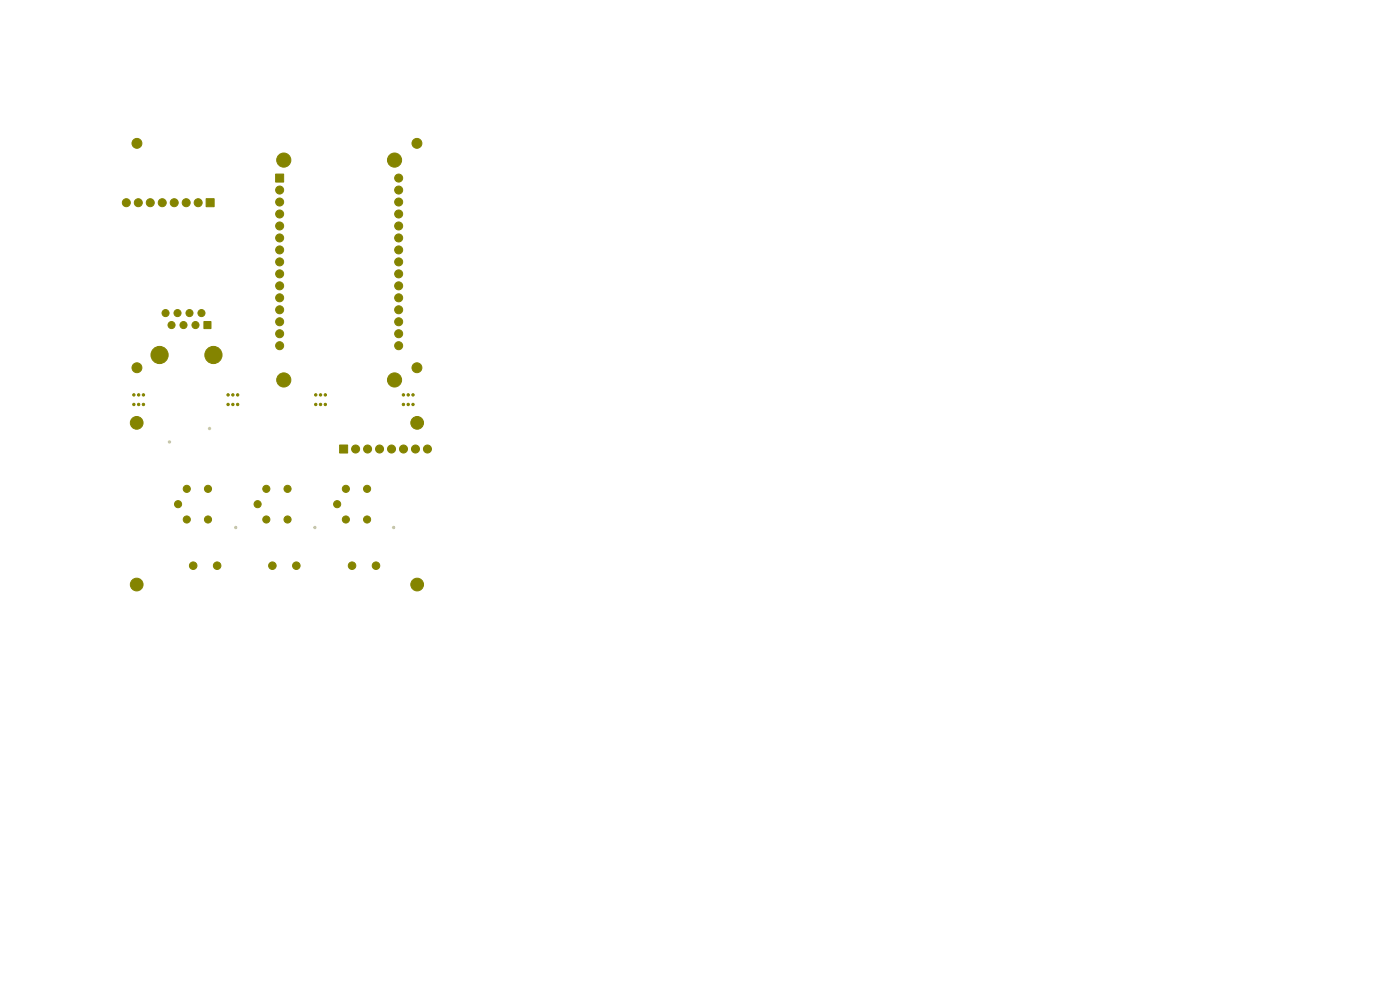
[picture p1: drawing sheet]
<svg xmlns="http://www.w3.org/2000/svg" width="297mm" height="210mm" viewBox="0 0 297 210" stroke-linecap="round" stroke-linejoin="round" font-family="sans-serif">
<g fill="#848400" stroke="#848400" stroke-width=".21">
<path d="M58.5 36.9h1.7v1.7h-1.7z"/>
<path d="M72 94.4h1.7v1.7h-1.7z"/>
<path d="M43.7 42.2h1.7v1.7h-1.7z"/>
<path d="M43.3 68.2h1.5v1.5h-1.5z"/>
<circle cx="60.2" cy="34" r="1.5"/>
<circle cx="60.2" cy="80.6" r="1.5"/>
<circle cx="83.7" cy="34" r="1.5"/>
<circle cx="83.7" cy="80.6" r="1.5"/>
<circle cx="59.3" cy="40.3" r=".85"/>
<circle cx="59.3" cy="42.9" r=".85"/>
<circle cx="59.3" cy="45.4" r=".85"/>
<circle cx="59.3" cy="47.9" r=".85"/>
<circle cx="59.3" cy="50.5" r=".85"/>
<circle cx="59.3" cy="53" r=".85"/>
<circle cx="59.3" cy="55.6" r=".85"/>
<circle cx="59.3" cy="58.1" r=".85"/>
<circle cx="59.3" cy="60.6" r=".85"/>
<circle cx="59.3" cy="63.2" r=".85"/>
<circle cx="59.3" cy="65.7" r=".85"/>
<circle cx="59.3" cy="68.3" r=".85"/>
<circle cx="59.3" cy="70.8" r=".85"/>
<circle cx="59.3" cy="73.3" r=".85"/>
<circle cx="84.6" cy="73.3" r=".85"/>
<circle cx="84.6" cy="70.8" r=".85"/>
<circle cx="84.6" cy="68.3" r=".85"/>
<circle cx="84.6" cy="65.7" r=".85"/>
<circle cx="84.6" cy="63.2" r=".85"/>
<circle cx="84.6" cy="60.6" r=".85"/>
<circle cx="84.6" cy="58.1" r=".85"/>
<circle cx="84.6" cy="55.6" r=".85"/>
<circle cx="84.6" cy="53" r=".85"/>
<circle cx="84.6" cy="50.5" r=".85"/>
<circle cx="84.6" cy="47.9" r=".85"/>
<circle cx="84.6" cy="45.4" r=".85"/>
<circle cx="84.6" cy="42.9" r=".85"/>
<circle cx="84.6" cy="40.3" r=".85"/>
<circle cx="84.6" cy="37.8" r=".85"/>
<circle cx="88.4" cy="30.4" r="1.05"/>
<circle cx="88.4" cy="78" r="1.05"/>
<circle cx="29" cy="124" r="1.35"/>
<circle cx="39.6" cy="110.2" r=".75"/>
<circle cx="39.6" cy="103.7" r=".75"/>
<circle cx="44.1" cy="110.2" r=".75"/>
<circle cx="44.1" cy="103.7" r=".75"/>
<circle cx="37.8" cy="106.9" r=".75"/>
<circle cx="73.4" cy="110.2" r=".75"/>
<circle cx="73.4" cy="103.7" r=".75"/>
<circle cx="77.9" cy="110.2" r=".75"/>
<circle cx="77.9" cy="103.7" r=".75"/>
<circle cx="71.5" cy="106.9" r=".75"/>
<circle cx="88.5" cy="89.7" r="1.35"/>
<circle cx="29" cy="30.4" r="1.05"/>
<circle cx="85.6" cy="85.8" r=".25"/>
<circle cx="86.6" cy="85.8" r=".25"/>
<circle cx="87.6" cy="85.8" r=".25"/>
<circle cx="85.6" cy="83.8" r=".25"/>
<circle cx="86.6" cy="83.8" r=".25"/>
<circle cx="87.6" cy="83.8" r=".25"/>
<circle cx="67" cy="85.8" r=".25"/>
<circle cx="68" cy="85.8" r=".25"/>
<circle cx="69" cy="85.8" r=".25"/>
<circle cx="67" cy="83.8" r=".25"/>
<circle cx="68" cy="83.8" r=".25"/>
<circle cx="69" cy="83.8" r=".25"/>
<circle cx="29" cy="89.7" r="1.35"/>
<circle cx="48.4" cy="85.8" r=".25"/>
<circle cx="49.4" cy="85.8" r=".25"/>
<circle cx="50.4" cy="85.8" r=".25"/>
<circle cx="48.4" cy="83.8" r=".25"/>
<circle cx="49.4" cy="83.8" r=".25"/>
<circle cx="50.4" cy="83.8" r=".25"/>
<circle cx="56.5" cy="110.2" r=".75"/>
<circle cx="56.5" cy="103.7" r=".75"/>
<circle cx="61" cy="110.2" r=".75"/>
<circle cx="61" cy="103.7" r=".75"/>
<circle cx="54.6" cy="106.9" r=".75"/>
<circle cx="29" cy="78" r="1.05"/>
<circle cx="88.5" cy="124" r="1.35"/>
<circle cx="28.4" cy="85.8" r=".25"/>
<circle cx="29.4" cy="85.8" r=".25"/>
<circle cx="30.4" cy="85.8" r=".25"/>
<circle cx="28.4" cy="83.8" r=".25"/>
<circle cx="29.4" cy="83.8" r=".25"/>
<circle cx="30.4" cy="83.8" r=".25"/>
<circle cx="57.8" cy="120" r=".8"/>
<circle cx="62.9" cy="120" r=".8"/>
<circle cx="41" cy="120" r=".8"/>
<circle cx="46.1" cy="120" r=".8"/>
<circle cx="75.4" cy="95.2" r=".85"/>
<circle cx="78" cy="95.2" r=".85"/>
<circle cx="80.5" cy="95.2" r=".85"/>
<circle cx="83.1" cy="95.2" r=".85"/>
<circle cx="85.6" cy="95.2" r=".85"/>
<circle cx="88.1" cy="95.2" r=".85"/>
<circle cx="90.7" cy="95.2" r=".85"/>
<circle cx="74.7" cy="120" r=".8"/>
<circle cx="79.8" cy="120" r=".8"/>
<circle cx="42" cy="43" r=".85"/>
<circle cx="39.5" cy="43" r=".85"/>
<circle cx="37" cy="43" r=".85"/>
<circle cx="34.4" cy="43" r=".85"/>
<circle cx="31.9" cy="43" r=".85"/>
<circle cx="29.3" cy="43" r=".85"/>
<circle cx="26.8" cy="43" r=".85"/>
<circle cx="45.3" cy="75.3" r="1.82"/>
<circle cx="33.8" cy="75.3" r="1.82"/>
<circle cx="42.7" cy="66.4" r=".75"/>
<circle cx="41.5" cy="69" r=".75"/>
<circle cx="40.2" cy="66.4" r=".75"/>
<circle cx="38.9" cy="69" r=".75"/>
<circle cx="37.7" cy="66.4" r=".75"/>
<circle cx="36.4" cy="69" r=".75"/>
<circle cx="35.1" cy="66.4" r=".75"/>
</g>
<g fill="#c2c2c2" stroke="#c2c2c2" stroke-width=".21">
<circle cx="50" cy="111.9" r=".25"/>
<circle cx="83.5" cy="111.9" r=".25"/>
<circle cx="44.4" cy="90.9" r=".25"/>
<circle cx="35.9" cy="93.7" r=".25"/>
<circle cx="66.8" cy="111.9" r=".25"/>
</g>
</svg>
